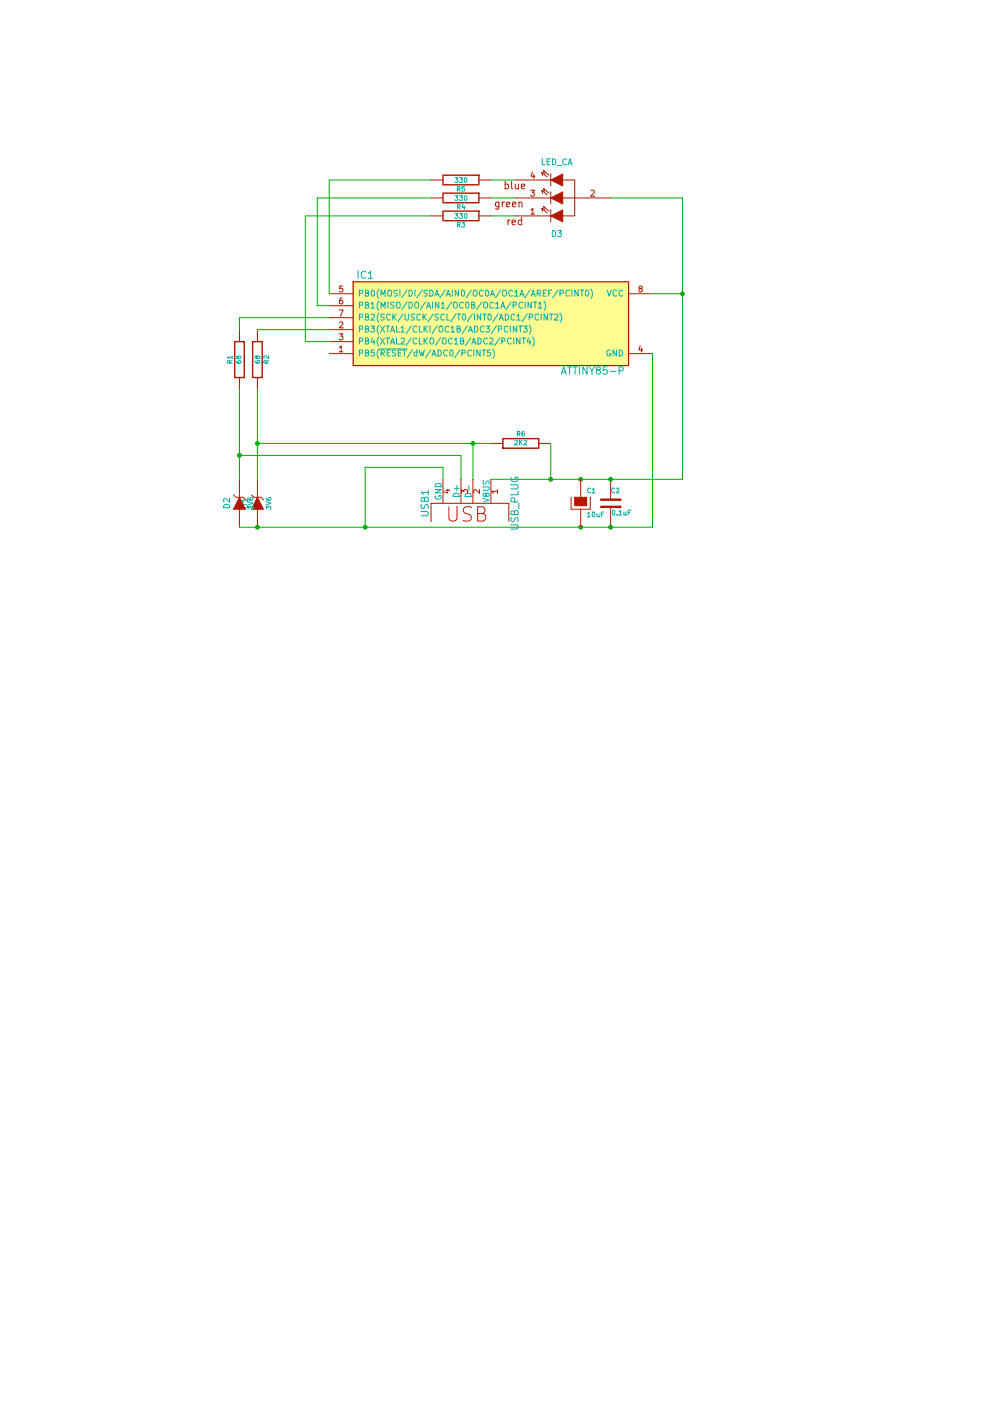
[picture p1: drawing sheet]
<svg xmlns="http://www.w3.org/2000/svg" width="210mm" height="297mm" viewBox="0 0 210 297" stroke-linecap="round" stroke-linejoin="round" font-family="sans-serif">
<path d="M74.9 59.7h58.4v17.8h-58.4z" fill-rule="evenodd" fill="#fffc92" stroke="#fffc92" stroke-width=".25"/>
<path d="M74.9 59.7h58.4v17.8h-58.4z" fill="none" stroke="#b21700" stroke-width=".25"/>
<g fill="none" stroke="#b21700" stroke-width=".21">
<path d="M91.4 38.2h2.5M101.5 38.2h2.6M107.1 39.1l.4-.1 .3 .3v.6l-.3 .1h-.4M107.1 38.5v1.5M107.1 38.5h.1M107.1 40h.1M108.5 38.5v1.3l.2 .2M109.2 38.2h7.6M109.3 39v1l.6-.1M109.9 39v1.1M110.6 39.5l.7-.1-.1-.3-.4-.1-.2 .3v.7h.6M110.6 39.5v.1"/>
<path d="M112.9 36.5l-.3 .9h.8M113.2 36.9v.9M113.2 37.8h.1M115 37.1l-.1-.6 1.1 1M115 37.1v.1M115.4 36.8l-.1-.7 1.1 1M115.4 36.8h.1M116.8 36.9v2.5M119.3 38.2h2.6v3.8M91.4 45.8h2.5M91.4 42h2.5M101.5 45.8h2.6"/>
<path d="M101.5 42h2.6M105.8 42.8v1.3l-.3 .3-.4-.1M105.8 42.9l-.4-.1-.4 .3 .1 .6 .3 .1h.4M105.8 42.9h.1M106.5 42.9v.9M106.9 42.9h-.3l-.1 .2M107.4 43.4l.7-.2-.1-.3-.4-.1-.2 .3v.7h.6M107.7 46.7v1M108.2 46.7h-.3l-.2 .2M108.6 47.2l.7-.2-.1-.3-.4-.1-.2 .3 .1 .7h.5M108.7 43.3l.7-.1-.1-.3-.4-.1-.2 .3v.7h.6M108.7 43.3v.1"/>
<path d="M109.2 45.8h7.6M109.2 42h7.6M110 43l.1-.1a.36 .36 0 0 1 .6 .2v.8M110 42.8v1.1M110.6 46.7l-.4-.1-.3 .3v.6l.3 .2 .4-.1M110.6 46.2v1.5M112.5 40.3h.8l-.4 .5 .4 .1v.6l-.2 .1-.5-.1M112.6 44.5l.4-.4v1.3M112.6 44.5h.1M113.3 45.4h-.7M115 41l-.1-.7 1.1 1M115 44.8l-.1-.7 1.1 1"/>
<path d="M115 41h.1M115 44.8h.1M115.4 40.6l-.1-.7 1.1 1.1M115.4 44.4l-.1-.7 1.1 1.1M116.8 40.7v2.5M116.8 44.5v2.5M119.3 42h2.6v3.8h-2.6M119.3 42h.1M121.9 42h7.6M121.9 42h.1M125.3 40.4l.5-.1 .2 .4-.8 .9h.8M50.8 69.9v2.5"/>
<path d="M54.6 69.9v2.5M69.8 75h5.1M69.8 69.9h5.1M69.8 72.4h5.1M69.8 62.3h5.1M69.8 64.8h5.1M69.8 67.4h5.1M71.9 70.8h.8l-.4 .5 .4 .1v.5l-.2 .2-.6-.2M71.9 65.7h.9l-.6 1.3M71.9 71.9v.1M72 68.4l.5-.2 .2 .4-.8 .9h.8M72 73.7l.3-.4v1.3"/>
<path d="M72.2 67h.1M72.6 63.2h-.3l-.3 .3v.7l.2 .2 .5-.1v-.4l-.2-.2h-.4l-.1 .2M72.7 60.6h-.7v.6l.2-.1 .5 .1v.6l-.2 .1-.5-.1M72.7 74.6h-.7M133.3 75h5.1M133.3 62.3h5.1M135.7 61.2l-.2-.1v-.3l.4-.2 .2 .2v.3l-.5 .1-.1 .2v.3l.2 .2h.2l.3-.2-.1-.4-.1-.1M135.7 73.3l-.2 .9h.7M136 73.8l.1 .8M136.2 74.2h.1M50.8 80v2.6M54.6 80v2.6"/>
<path d="M104.1 94h2.5M114.2 94h2.6M49.5 104.9l.5 .5h1.5l.5 .5M50.8 101.6v3.8M50.8 108v3.8M52 105.9l.1 .1M53.3 104.9l.5 .5h1.5l.5 .5M54.6 101.6v3.8M54.6 108v3.8M55.8 105.9l.1 .1M93.9 101.6v5.1M94.5 103.9l.8 .1"/>
<path d="M94.9 103.8v.7l-.9-.3M94.9 103.8h.1M95.2 107.4v2.5l.5 .6 .9-.2 .3-.4v-2.4M97.7 101.6v5.1M97.9 104.6v-.8l.4 .4 .2-.3 .4-.1 .2 .2-.1 .6M100 107.6a1.51 1.51 0 0 0-1.6 .1 .72 .72 0 0 0 .4 1.2 1.07 1.07 0 0 1 1.1 .7 .78 .78 0 0 1-.5 .9l-1.2-.2M100.3 101.6v5.1M101.7 103.8v.8l-.9-.8-.4 .2 .1 .5M102.3 108.9a.81 .81 0 0 1 .7 .7 .81 .81 0 0 1-.6 .9h-1.1v-3.1h1a.74 .74 0 0 1 .6 .8 .74 .74 0 0 1-.6 .7h-1M104.1 101.6v5.1M105.5 104.2h-1.3l.4 .3M105.5 103.8v.7"/>
<path d="M105.5 104.5h.1M107.9 110.5v-3.8h-16.5v3.8M121.1 105.4v2.6h4.1v-2.5M123.1 101.6v3.8M123.1 108v3.8M129.5 101.6v4.3M129.5 107.5v4.3"/>
</g>
<g fill="none" stroke="#00aeb0" stroke-width=".21">
<path d="M96.5 37.7h.6l-.4 .3 .3 .1v.5h-.5M96.5 38.6h.1M97.4 37.7h.6l-.3 .3 .3 .1v.5h-.5M98.5 39.5h-.5v.5l.4-.1 .1 .5h-.5M98.5 37.8l.2-.1a.49 .49 0 0 1 .3 .5 .49 .49 0 0 1-.4 .4l-.2-.3zM115 33.7v1.2h.6M116 34.3h.4M116.6 33.7h-.6v1.2h.6M117.1 33.7a.64 .64 0 0 1 .7 .6 .64 .64 0 0 1-.7 .6zM118.1 35.1h1M120.1 33.8a.55 .55 0 0 0-.8 .1 .55 .55 0 0 0 .1 .7l.3 .3 .4-.1M120.5 34.9l.4-1.2 .4 1.3"/>
<path d="M120.6 34.6h.6M76 57.5l-.1 1.5M77.6 57.7a.62 .62 0 0 0-.8-.1 .62 .62 0 0 0-.2 .8l.3 .5h.7M78.1 57.9l.5-.4v1.5M78.1 57.9h.1M79 59h-.9M96.5 45.3h.6l-.4 .4 .3 .1v.4h-.5M96.5 41.5h.6l-.4 .3 .3 .1v.5h-.5M97 40.1l.5-.1v-.4l-.5-.1v1M97 47.7l.5-.1v-.4l-.5-.1v1M97 43.9l.5-.1v-.4l-.5-.1v1M97.3 40.1l.3 .4"/>
<path d="M97.3 47.7l.3 .4M97.3 43.9l.3 .4M97.4 45.3h.6l-.3 .4 .3 .1v.4h-.5M97.4 41.5h.6l-.3 .3 .3 .1v.5h-.5M97.9 47.1h.6l-.3 .4 .3 .1v.4l-.6 .1M98.2 43.3l-.2 .7h.6M98.4 43.7l.1 .7M98.5 45.4l.2-.1a.49 .49 0 0 1 .3 .5 .49 .49 0 0 1-.4 .4l-.2-.3zM98.5 41.6l.2-.1a.49 .49 0 0 1 .3 .5 .49 .49 0 0 1-.4 .4l-.2-.3zM117.1 48.9a.64 .64 0 0 1 .7 .6 .64 .64 0 0 1-.7 .7zM118.2 48.9h.8l-.4 .5 .4 .1v.5l-.2 .2-.5-.1M48.7 76.7l.1 .1"/>
<path d="M49.2 77h-1l.1-.5h.4l.1 .5M49.2 75.7h-1l.3 .3M49.2 76.4l-.5 .3M49.2 75.5v.5M50.1 76.5l.1 .4 .7 .1 .2-.1-.1-.4h-.5l-.1 .4 .3 .2M50.5 75.7l.2-.2 .4 .2-.1 .3-.3 .1-.3-.6-.3 .1v.4l.2 .1 .2-.2M50.5 75.7h.1M54.1 76.5l.1 .4 .7 .1 .2-.2-.1-.4-.5 .1v.3l.2 .2M54.5 75.7l.1-.2h.3l.2 .3-.4 .2-.3-.5h-.3v.4l.2 .1 .2-.2M56.9 77h-1l.1-.5h.4l.1 .5M56.9 76.4l-.4 .4M57 75.5l-.1 .6-.7-.6-.3 .1 .1 .4"/>
<path d="M76.2 74.9l.6-.1 .1-.5-.7-.1v1.3M76.2 69.8l.6-.1 .1-.4-.7-.2v1.3M76.2 72.3h.6l.1-.5-.7-.1v1.2M76.2 64.7h.6l.1-.5-.7-.1v1.2M76.2 67.3l.6-.1 .1-.5-.7-.1v1.3M76.2 74.9h.1M76.2 64.7h.1M76.2 69.8h.1M76.2 72.3v.1M76.2 67.3h.1M76.2 62.2l.6-.1 .1-.5-.7-.1v1.3M77.5 74.8h.5l.1-.5-.6-.1v1.3h.5l.2-.4-.3-.3"/>
<path d="M77.5 69.7h.5l.1-.4-.6-.2v1.3h.5l.2-.4-.3-.3M77.5 72.3l.5-.1 .1-.4-.6-.1v1.2h.5l.2-.4-.3-.2M77.5 64.7l.5-.1 .1-.4-.6-.1v1.2h.5l.2-.4-.3-.2M77.5 67.2h.5l.1-.5-.6-.1v1.3h.5l.2-.4-.3-.3M77.5 74.8h.1M77.5 69.7v.1M77.5 67.2h.1M77.5 72.3h.1M77.5 64.7h.1M77.9 62.1l.3 .3-.2 .4h-.5v-1.3l.6 .1-.1 .5-.5 .1M78.6 69.1h.8l-.4 .5 .4 .1v.6l-.2 .1-.6-.1M78.7 64.4l.4-.3v1.2"/>
<path d="M78.7 66.7l.5-.1 .2 .4-.8 .9h.8M78.7 75.4h.1M78.7 64.4v.1M78.8 61.6l.2-.1a.67 .67 0 0 1 .4 .7 .67 .67 0 0 1-.4 .6l-.3-.5zM79 71.6l-.3 .9 .8 .1M79.3 72.1v.9M79.4 74.2h-.7v.6l.2-.1 .5 .1v.6l-.2 .1-.5-.1M79.4 65.3l-.7 .1M80.3 74.1a1.37 1.37 0 0 0-.2 1.6l.2 .3M80.3 69a1.37 1.37 0 0 0-.2 1.7l.2 .2M80.3 71.5a1.37 1.37 0 0 0-.2 1.7l.2 .2M80.3 61.4a1.37 1.37 0 0 0-.2 1.6l.2 .3"/>
<path d="M80.3 63.9a1.37 1.37 0 0 0-.2 1.7l.2 .2M80.3 66.4a1.37 1.37 0 0 0-.2 1.7l.2 .2M80.5 74h5.7M80.7 69.1l.8 1.3M80.7 71.7l.8 1.3M80.8 62.8v-1.3l.4 .9 .4-.9 .1 1.3M80.8 65.3v-1.2l.4 .9 .4-.9 .1 1.3M80.8 74.9l.6-.1 .1-.5-.7-.1v1.3M81.1 74.9l.4 .6M81.5 66.7l-.5-.1-.2 .1 .1 .5 .5 .2 .1 .2-.3 .3-.4-.1M81.5 66.7h.1M81.5 71.7l-.8 1.3"/>
<path d="M81.5 69.1l-.8 1.3M81.8 71.7h.8M81.8 69.1l.8 .1M82.1 74.8h.4M82.2 71.7v1.2M82.2 69.2v1.2M82.2 61.7l.3-.2a.45 .45 0 0 1 .5 .4v.7l-.5 .2-.3-.4zM82.3 64.1l-.1 1.2M82.7 74.2h-.6v1.3h.6M82.7 66.7a.55 .55 0 0 0-.7 .1 .55 .55 0 0 0 0 .8l.4 .3 .3-.2M82.7 66.7h.1M82.8 70.4l.4-1.3 .5 1.3"/>
<path d="M82.8 72.9l.4-1.2 .5 1.3M82.9 70h.6M82.9 72.6h.6M83.3 66.6v1.3M83.5 67.2h.1M83.5 67.2l.5 .7M83.5 64.1h-.5l-.1 .1v.4l.6 .2v.3l-.2 .2h-.5M83.5 70v.1M83.5 64.1v.1M83.9 74.3l-.5-.1-.2 .1 .1 .5 .5 .2 .1 .3-.3 .2-.4-.1M84 66.6l-.7 .8M84.1 64.2l.2-.1a.45 .45 0 0 1 .6 .4l-.1 .6-.5 .2-.3-.4z"/>
<path d="M84.1 69.2v1.2h.6M84.1 71.7v1.2h.6M84.3 61.6l-.6-.1-.1 .1v.5l.6 .2v.3l-.2 .2-.5-.1M84.4 74.8h.5M84.8 61.5v1.3M84.8 61.5h.1M85 71.8l.5-.1 .3 .4-.8 .8 .8 .1M85.1 74.2h-.7v1.3h.6M85.1 69.5l.3-.4v1.3M85.4 74.2h.7M85.5 66.5l-1.1 1.7M85.8 70.4h-.7"/>
<path d="M85.8 74.2v1.3M85.9 66.6v1l.2 .3 .4-.1 .1-.2v-1M86.1 70.7h.1M86.1 73.2l.1 .1M86.2 74h.1M86.3 61.5l-1.1 1.6M86.3 64l-1.1 1.7M86.7 61.5a.64 .64 0 0 1 .7 .7 .64 .64 0 0 1-.7 .6zM86.7 64.1a.64 .64 0 0 1 .7 .6 .64 .64 0 0 1-.7 .6zM87.2 69.1l-1.1 1.6M87.2 71.6l-1.1 1.6M87.5 74.2l-1.1 1.6"/>
<path d="M87.9 66.7l-.5-.1-.2 .1 .1 .5 .5 .2 .1 .2-.3 .3-.5-.1M87.9 66.7h.1M88 64.2l.2-.1a.45 .45 0 0 1 .6 .4l-.1 .6-.5 .2-.3-.4zM88 61.5v1.3M88 61.5h.1M88.3 69.3a.55 .55 0 0 0-.7 .1 .55 .55 0 0 0 0 .7l.4 .3 .3-.1M88.3 71.8a.55 .55 0 0 0-.7 .1 .55 .55 0 0 0 0 .7l.4 .3 .3-.1M88.3 69.3h.1M88.3 71.8h.1M88.4 74.7l-.4-.1-.2 .3 .1 .5h.5M88.4 74.2v1.3M88.9 74.2l.3 1.3 .2-.9 .3 .9 .3-1.3"/>
<path d="M88.9 69.2v1.2h.6M88.9 71.7v1.2h.6M89.2 66.7a.55 .55 0 0 0-.8 .1 .55 .55 0 0 0 0 .8l.4 .3 .3-.2M89.5 61.5l-1.1 1.6M89.7 66.6v1.3M89.9 67.2l.5 .7M89.9 69.2v1.2M89.9 71.7v1.2M90.1 69.7l.5 .7M90.1 69.7h.1M90.1 72.2l.5 .7M90.1 72.2v.1"/>
<path d="M90.2 64l-1 1.7M90.4 66.6l-.7 .8M90.4 65.3l.5-1.2 .4 1.3M90.6 65h.6M90.6 61.6l-.5-.1-.2 .1 .1 .5 .5 .2 .1 .3-.3 .2-.4-.1M90.6 69.1l-.7 .8M90.6 71.7l-.7 .7M91.1 61.5a.64 .64 0 0 1 .7 .7 .64 .64 0 0 1-.7 .6zM91.2 65h.1M91.2 71.8l.2-.1a.45 .45 0 0 1 .6 .4l-.1 .7-.5 .1-.3-.4zM91.2 69.2v1.2M91.4 74.2l-1.1 1.6"/>
<path d="M91.6 75.5l.4-1.3 .4 1.3M91.7 75.1l.6 .1M91.7 64.1v1.2M91.9 66.5l-1.1 1.7M92.2 62.8l.4-1.3 .5 1.3M92.3 73.2l.1 .1M92.4 62.4l.6 .1M92.4 75.5h.1M92.7 69.1l-1.1 1.6M92.9 74.2a.64 .64 0 0 1 .7 .6 .64 .64 0 0 1-.7 .7zM93 66.7l-.5-.1-.2 .1v.5l.6 .2v.2l-.2 .3-.5-.1M93.1 64.1l-.1 1.2-.7-1.2v1.2"/>
<path d="M93.1 62.8h.1M93.1 69.3l.2-.2a.45 .45 0 0 1 .6 .5l-.1 .6-.5 .2-.2-.4zM93.4 71.6l-1.1 1.6M93.6 64.4l.4-.3v1.2M93.6 64.4v.1M93.8 71.8l.3-.1a.45 .45 0 0 1 .5 .4l-.1 .7-.4 .1-.3-.4zM94.2 66.7a.55 .55 0 0 0-.7 .1 .55 .55 0 0 0 0 .8l.4 .3 .3-.2M94.3 65.3l-.7 .1M94.4 61.5l-1.1 1.6M94.6 62.8l.4-1.3 .5 1.3M94.8 62.4h.5M94.8 66.6v1.3h.6"/>
<path d="M94.9 74.4a.55 .55 0 0 0-.8 0 .55 .55 0 0 0 0 .8l.4 .3 .3-.1M95.1 69.3a.55 .55 0 0 0-.7 .1 .55 .55 0 0 0 0 .7l.4 .3 .3-.1M95.1 69.3h.1M95.3 62.4l.1 .1M95.5 74.3l.1-.1a.67 .67 0 0 1 .5 .6 .67 .67 0 0 1-.5 .7l-.3-.5zM95.7 69.5l.3-.4v1.3M95.8 64l-1.1 1.7M95.9 71.8a.55 .55 0 0 0-.8 .1 .55 .55 0 0 0 0 .7l.4 .3 .4-.1M95.9 61.5v1.3M96.2 64.2l.2-.1a.45 .45 0 0 1 .6 .4l-.1 .6-.5 .2-.3-.4zM96.4 70.4h-.7M96.4 72.1l.3-.4v1.2"/>
<path d="M96.7 66.5l-1.1 1.7M96.9 69.7h.6v-.4l-.6-.2v1.3h.5l.2-.4-.2-.3M96.9 69.7v.1M96.9 66.6h.8M97.1 72.9l-.7 .1M97.3 61.5l-.1 1.3-.7-1.3v1.3M97.3 66.6v1.3M97.5 74.2l-1 1.6M97.6 72.3l.6-.1v-.4l-.6-.1v1.2h.5l.2-.4-.2-.2M97.6 72.3h.1M97.9 61.6l.2-.1a.67 .67 0 0 1 .4 .7 .67 .67 0 0 1-.4 .6l-.3-.5zM97.9 74.9l.6-.1 .1-.5-.7-.1v1.3"/>
<path d="M97.9 74.9h.1M98.1 66.7l.2-.1a.67 .67 0 0 1 .4 .6 .67 .67 0 0 1-.4 .7l-.3-.5zM98.2 64.2a.55 .55 0 0 0-.7 .1 .55 .55 0 0 0 0 .7l.4 .3 .3-.1M98.2 64.2h.1M98.7 73.2l.1 .1M98.8 64.2l.2-.1a.67 .67 0 0 1 .5 .6 .67 .67 0 0 1-.5 .6l-.3-.5zM99.1 69.1l-1.1 1.6M99.3 70.4l.4-1.3 .5 1.3M99.5 70l.6 .1M99.8 71.6l-1.1 1.6M99.9 74.4a.55 .55 0 0 0-.7 0 .55 .55 0 0 0 0 .8l.4 .3 .3-.1M100 61.5l-1.1 1.6"/>
<path d="M100 72.9l.5-1.2 .4 1.3M100.2 72.6h.6M100.2 66.5l-1.1 1.7M100.4 61.7l.2-.2a.45 .45 0 0 1 .6 .4l-.1 .7-.5 .2-.3-.4zM100.4 64.7l.3 .2-.2 .4h-.5v-1.2l.6 .1-.1 .4-.5 .1M100.5 74.2v1.3M100.6 69.1a.64 .64 0 0 1 .7 .7 .64 .64 0 0 1-.7 .6zM100.6 66.6v1.3M101.3 71.7a.64 .64 0 0 1 .7 .6 .64 .64 0 0 1-.7 .6zM101.8 74.2v1.3l-.7-1.3v1.3M101.9 66.6v1.3l-.7-1.3v1.3M102.2 64l-1.1 1.7"/>
<path d="M102.2 74.2h.8M102.4 66.6h.7M102.4 61.6a.55 .55 0 0 0-.7 .1 .55 .55 0 0 0 0 .8l.4 .3 .3-.1M102.4 61.6v.1M102.6 64.2l.2-.1a.45 .45 0 0 1 .6 .4l-.1 .6-.5 .2-.3-.4zM102.6 69.3a.55 .55 0 0 0-.7 0 .55 .55 0 0 0 0 .8l.3 .3 .4-.1M102.6 74.2v1.3M102.7 66.6v1.3M103 69.1h.8l-.4 .5 .4 .1v.6l-.2 .1-.6-.1M103 61.6l.2-.1a.67 .67 0 0 1 .4 .7 .67 .67 0 0 1-.4 .6l-.3-.5zM103.3 71.8a.55 .55 0 0 0-.7 .1 .55 .55 0 0 0 0 .7l.3 .3 .4-.1M103.3 71.8h.1"/>
<path d="M103.5 66.7l.2-.1a.67 .67 0 0 1 .5 .6 .67 .67 0 0 1-.5 .7l-.3-.5zM103.8 71.8l.5-.1 .2 .4-.8 .8 .8 .1M104 74.2h-.6l-.1 .6 .2-.1 .5 .1v.6l-.2 .1-.5-.1M104 62.8l.4-1.3 .4 1.3M104.1 62.4h.6M104.5 74a1.47 1.47 0 0 1 0 2M104.5 74v.1M104.6 64.2a.55 .55 0 0 0-.7 .1 .55 .55 0 0 0 0 .7l.4 .3 .3-.1M104.6 64.2h.1M104.7 62.4v.1M104.8 62.8h.1M104.9 73.2v.1"/>
<path d="M105.1 64.5l.4-.4v1.2M105.3 69.1l-1.1 1.6M105.6 66.5l-1 1.7M105.7 69.8l.6-.1v-.4l-.6-.2v1.3M105.7 69.8h.1M105.8 65.3l-.7 .1M105.9 67.9l.4-1.3 .4 1.3M106 71.6l-1.1 1.6M106 67.5h.6M106.2 61.5l-1.1 1.6M106.2 65.3l.4-1.2 .5 1.3M106.3 65h.6"/>
<path d="M106.4 72.4l.6-.1 .1-.5-.7-.1v1.2M106.6 67.5h.1M106.6 61.7l.2-.2a.45 .45 0 0 1 .6 .4l-.1 .7-.5 .2-.3-.4zM107.1 66.6a.64 .64 0 0 1 .7 .6 .64 .64 0 0 1-.7 .7zM107.7 69.3a.55 .55 0 0 0-.8 0 .55 .55 0 0 0 0 .8l.4 .3 .4-.1M108.2 69.2v1.2M108.4 71.8a.55 .55 0 0 0-.8 .1 .55 .55 0 0 0 .1 .7l.3 .3 .4-.1M108.4 71.8h.1M108.4 64l-1.1 1.7M108.7 61.7a.55 .55 0 0 0-.8 0 .55 .55 0 0 0 0 .8l.4 .3 .3-.1M108.8 64.7h.6l.1-.5-.7-.1v1.2M108.8 64.7h.1"/>
<path d="M109 71.7l-.1 1.2M109.1 61.9l.4-.4v1.3M109.1 66.7a.55 .55 0 0 0-.7 .1 .55 .55 0 0 0 0 .8l.4 .3 .3-.2M109.1 62.8h.7M109.1 62.8h.1M109.1 61.9h.1M109.6 69.2l-.1 1.2-.7-1.3v1.3M109.6 67l.4-.4v1.3M109.6 67h.1M110 69.1l.7 .1M110.2 62.8l.4-1.3 .5 1.3M110.3 71.7l-.1 1.2-.7-1.2v1.2"/>
<path d="M110.3 67.9h-.7M110.4 69.2l-.1 1.2M110.4 62.4h.5M110.7 71.7h.7M110.8 64.2a.55 .55 0 0 0-.8 .1 .55 .55 0 0 0 .1 .7l.3 .3 .4-.1M110.8 64.2h.1M110.9 62.4l.1 .1M111 69.1h.8l-.5 .5 .4 .1v.6l-.2 .1-.5-.1M111 70.3h.1M111.1 71.7l-.1 1.2M111.4 64.1l-.1 1.2M111.8 66.5l-1.1 1.7"/>
<path d="M112.1 71.6l-.3 .9 .8 .1M112.2 69a1.47 1.47 0 0 1 0 1.9M112.2 67.3l.6-.1 .1-.5-.7-.1v1.3M112.2 69h.1M112.2 67.3h.1M112.4 72.1v.9M112.4 61.5l-1.1 1.6M112.6 62.8l.4-1.3 .5 1.3M112.7 64.1v1.2l-.7-1.2v1.2M112.8 62.4l.6 .1M112.9 71.5a1.47 1.47 0 0 1 0 1.9M113.1 64.1h.7"/>
<path d="M113.5 62.8h.1M113.5 64.1l-.1 1.2M113.9 62.2l.6-.1 .1-.5-.7-.1v1.3M114.2 64.5l.3-.4v1.2M114.2 66.7a.55 .55 0 0 0-.7 .1 .55 .55 0 0 0 0 .8l.3 .3 .4-.2M114.2 62.2l.4 .6M114.8 66.6l-.1 1.3M114.9 65.3l-.7 .1M115.2 62.1l.4 .1M115.4 63.9h-.1a1.47 1.47 0 0 1 0 1.9M115.8 61.5h-.6v1.3h.6M116.1 66.6v1.3l-.7-1.3v1.3"/>
<path d="M116.5 66.6h.7M116.7 62.1l-.4 .1M116.9 66.6v1.3M116.9 61.5h-.6v1.3M116.9 61.5h.1M117.6 66.7l.5-.1 .2 .4-.8 .9h.8M118.3 61.5l-1 1.6M118.8 62.2l.5-.1 .1-.5-.7-.1v1.3M118.8 66.4h-.1a1.47 1.47 0 0 1 0 1.9M119 79.3l.5-1.5 .6 1.5M119.2 78.9h.7M120.3 77.8h.9"/>
<path d="M120.7 61.7a.55 .55 0 0 0-.7 0 .55 .55 0 0 0 0 .8l.4 .3 .3-.1M120.8 77.8v1.5M121.3 61.5v1.3M121.3 61.5h.1M121.5 77.8h.9M122 77.8l-.1 1.5M122.6 61.5v1.3l-.7-1.3v1.3M122.6 61.5h.1M122.9 77.8v1.5M122.9 77.8h.1M123 61.5h.8M123.4 61.5v1.3"/>
<path d="M123.4 61.5h.1M124.2 61.6l.2-.1a.67 .67 0 0 1 .4 .7 .67 .67 0 0 1-.4 .6l-.3-.5zM124.5 77.8v1.5l-.9-1.5v1.5M124.5 77.8h.1M125 77.8l.5 .8 .5-.8M125.3 61.4v-.1a1.47 1.47 0 0 1 0 2M125.5 78.6v.7M126.7 78.5l-.3-.3 .1-.3 .2-.1 .5 .1 .1 .2-.1 .2-.6 .2-.2 .2 .1 .5 .2 .1h.3l.3-.3v-.3l-.3-.2M128.7 77.8h-.8v.7l.2-.1 .5 .1 .2 .2-.1 .5-.2 .1-.6-.1M128.8 61.5l.4 1.3 .4-1.3M129.4 74.3a.59 .59 0 0 0-.8 .6 .59 .59 0 0 0 .8 .5v-.5l-.2 .1M129.4 78.7l1.2 .1"/>
<path d="M129.6 61.5h.1M130.7 74.2v1.3l-.7-1.3v1.3M130.8 61.7a.55 .55 0 0 0-.8 0 .55 .55 0 0 0 0 .8l.4 .3 .3-.1M131.3 78.6l.7-.1 .2-.2-.1-.4-.2-.1h-.6v1.5M131.3 78.6h.1M131.3 74.2a.64 .64 0 0 1 .7 .6 .64 .64 0 0 1-.7 .7zM132 61.7a.55 .55 0 0 0-.7 0 .55 .55 0 0 0 0 .8l.4 .3 .3-.1M109.1 93.4l.4-.1 .2 .3-.6 .7h.6M109.7 92l.5-.1v-.4l-.5-.1v1.1M109.9 92l.3 .5M110.2 93.3l-.1 1M110.3 93.8l.4 .5"/>
<path d="M110.7 93.3l-.5 .6M111.1 93.4l.4-.1 .2 .3-.6 .7h.6M111.1 91.4l-.3 .1-.1 .8 .1 .2 .4-.1-.1-.5-.3-.1-.1 .3M47.6 107a.67 .67 0 0 1 .7 0 .67 .67 0 0 1 .4 .6h-1.3zM48.7 105.7v.8l-.9-.8-.4 .2 .1 .5M51.4 107a.67 .67 0 0 1 .7 0 .67 .67 0 0 1 .4 .6h-1.3zM52.5 106.1h-1.3l.4 .4M52.5 105.7v.7M52.5 106.4v.1M52.6 107.9v-.6l.4 .4 .1-.3 .4-.1 .1 .2v.5M52.6 106.4l1 .3-1 .3M52.6 105.6l.1 .3 .8 .2 .1-.2-.1-.4-.4 .1-.1 .3 .2 .2"/>
<path d="M52.6 106.4h.1M56.4 107.9v-.6l.4 .4 .1-.3h.4v.5M56.4 106.4l1 .3-1 .3M56.4 105.6l.1 .3 .8 .2 .1-.2-.1-.4-.4 .1-.1 .3 .2 .2M56.4 106.4h.1M57.3 107.9l.1 .1M89.3 108.5h1.2l.3 .3v.2l-.3 .3h-1.2M89.4 107l-.1 .5 .3 .3 .3-.1 .3-.7h.5l.1 .2-.1 .6M90 105.8l.3-.4 .4 .1 .1 .2v.6h-1.5l.1-.7 .3-.1 .2 .1 .1 .7M90.8 104.4h-1.5l.4 .5M90.8 104v.9M92.3 103.8h1.2l-1.2 .7h1.2"/>
<path d="M92.4 105.1a.59 .59 0 0 0 .5 .7 .59 .59 0 0 0 .6-.7h-.5v.2M92.5 102.6a.67 .67 0 0 1 .7-.1 .67 .67 0 0 1 .3 .7h-1.2zM93 105.3h.1M96.3 104.7a.67 .67 0 0 1 .7-.1 .67 .67 0 0 1 .4 .7h-1.3zM96.9 103.1v.9M97.4 103.5l-1 .1M98.8 104.7a.67 .67 0 0 1 .8-.1 .67 .67 0 0 1 .3 .7h-1.3zM99.4 103.1v.9M102.5 105.7l1.2 .4-1.3 .4M102.5 103.3l1-.1 .1 .1 .1 .4-.2 .2h-1.1M102.5 102l-.1 .4 .2 .2h.4l.2-.6h.3l.2 .2-.1 .5M102.5 102h.1"/>
<path d="M103 104.8l.3-.3 .4 .2v.5h-1.3l.2-.6 .4 .1v.5M103 105.2h.1M108.3 102.8h1.3l.2 .3v.3l-.2 .3h-1.3M108.3 102.8h.1M108.3 111.3h1.3l.2 .3v.3l-.2 .3h-1.3M108.4 109.8l-.1 .5 .3 .3 .4-.1 .3-.7h.4l.1 .3v.5M108.4 101.2a.7 .7 0 0 0 .7 .9 .7 .7 0 0 0 .6-.9h-.5v.3M108.4 109.8h.1M109.1 108.6l.2-.4 .4 .1 .1 .2v.6h-1.5l.2-.7 .3-.1 .2 .2 .1 .6M109.1 106.4v-.7l-.3-.2-.3 .1-.2 .2v.6h1.5M109.1 106.4l.1 .1M109.8 104.2v.7h-1.5"/>
<path d="M110 106.8v1.1M124.6 108.9l.3-.3v1M124.6 108.9h.1M125.2 109.6h-.6M125.2 103.6a.44 .44 0 0 0-.6 0 .44 .44 0 0 0 0 .7l.3 .2 .3-.1M125.6 103.8l.3-.3v1M125.6 103.8h.1M125.6 108.7l.2-.1a.49 .49 0 0 1 .3 .5 .49 .49 0 0 1-.4 .4l-.1-.3zM126.2 104.5h-.6M126.6 108.9v.6h.4M127 108.9v.7M127.8 109l-.3 .1"/>
<path d="M128 108.6h-.5v1M129.9 108.3l.2-.1a.49 .49 0 0 1 .3 .5 .49 .49 0 0 1-.5 .4l-.1-.3zM130.3 103.6a.44 .44 0 0 0-.6 0 .44 .44 0 0 0 0 .7l.3 .2 .3-.1M130.7 103.6l.4-.1 .1 .3-.6 .7h.7M130.8 109.1l.1 .1M131.3 108.5l.2-.3v1M131.3 108.5h.1M131.3 109.2h.5M131.3 109.2h.1M132.3 108.5v.6h.4M132.7 109.2h.1M132.7 108.5v.7"/>
<path d="M133.2 108.7h.3M133.2 108.7h.1M133.7 108.2h-.5v1M133.7 108.2h.1"/>
</g>
<path d="M93.9 37.1h7.6v2.1h-7.6zM93.9 44.8h7.6v2h-7.6zM93.9 41h7.6v2h-7.6zM49.8 72.4h2v7.6h-2zM53.6 72.4h2v7.6h-2zM106.6 93h7.6v2h-7.6z" fill="none" stroke="#b21700" stroke-width=".3"/>
<g fill="#b21700" stroke="#b21700" stroke-width=".21">
<path d="M116.8 38.2l2.5-1.3v2.5z"/>
<path d="M116.8 42l2.5-1.3v2.5z"/>
<path d="M116.8 45.8l2.5-1.3v2.5z"/>
<path d="M54.6 105.4l1.2 2.6h-2.5z" fill-rule="evenodd"/>
<path d="M50.8 105.4l1.2 2.6h-2.5z" fill-rule="evenodd"/>
<path d="M121.9 105.4h2.5v1.8h-2.5z" fill-rule="evenodd"/>
</g>
<path d="M127.4 107.5h4.1M127.4 105.9h4.1M131.5 105.9v.1" fill="none" stroke="#b21700" stroke-width=".51"/>
<g fill="none" stroke="#00ab00" stroke-width=".21">
<path d="M91.4 38.2h-21.6v24.1M104.1 38.2h5.1M91.4 42h-24.1v22.8h2.5M91.4 45.8h-26.7v26.6h5.1M104.1 42h5.1M104.1 45.8h5.1M129.5 42h15.2v59.6h-40.6M54.6 69.9h15.2M69.8 67.4h-19v2.5M138.4 62.3h6.3M138.4 75v36.8h-87.6M50.8 82.6v19"/>
<path d="M50.8 96.6h46.9v5M54.6 82.6v19M54.6 94h49.5M100.3 94v7.6M116.8 94v7.6M93.9 101.6v-2.5h-16.5v12.7"/>
</g>
<g fill="#00ab00" stroke="#00ab00" stroke-width=".21">
<circle cx="144.7" cy="62.3" r=".41"/>
<circle cx="123.1" cy="101.6" r=".41"/>
<circle cx="123.1" cy="111.8" r=".41"/>
<circle cx="129.5" cy="101.6" r=".41"/>
<circle cx="129.5" cy="111.8" r=".41"/>
<circle cx="77.4" cy="111.8" r=".41"/>
<circle cx="116.8" cy="101.6" r=".41"/>
<circle cx="50.8" cy="96.6" r=".41"/>
<circle cx="54.6" cy="94" r=".41"/>
<circle cx="54.6" cy="111.8" r=".41"/>
<circle cx="100.3" cy="94" r=".41"/>
</g>
</svg>
